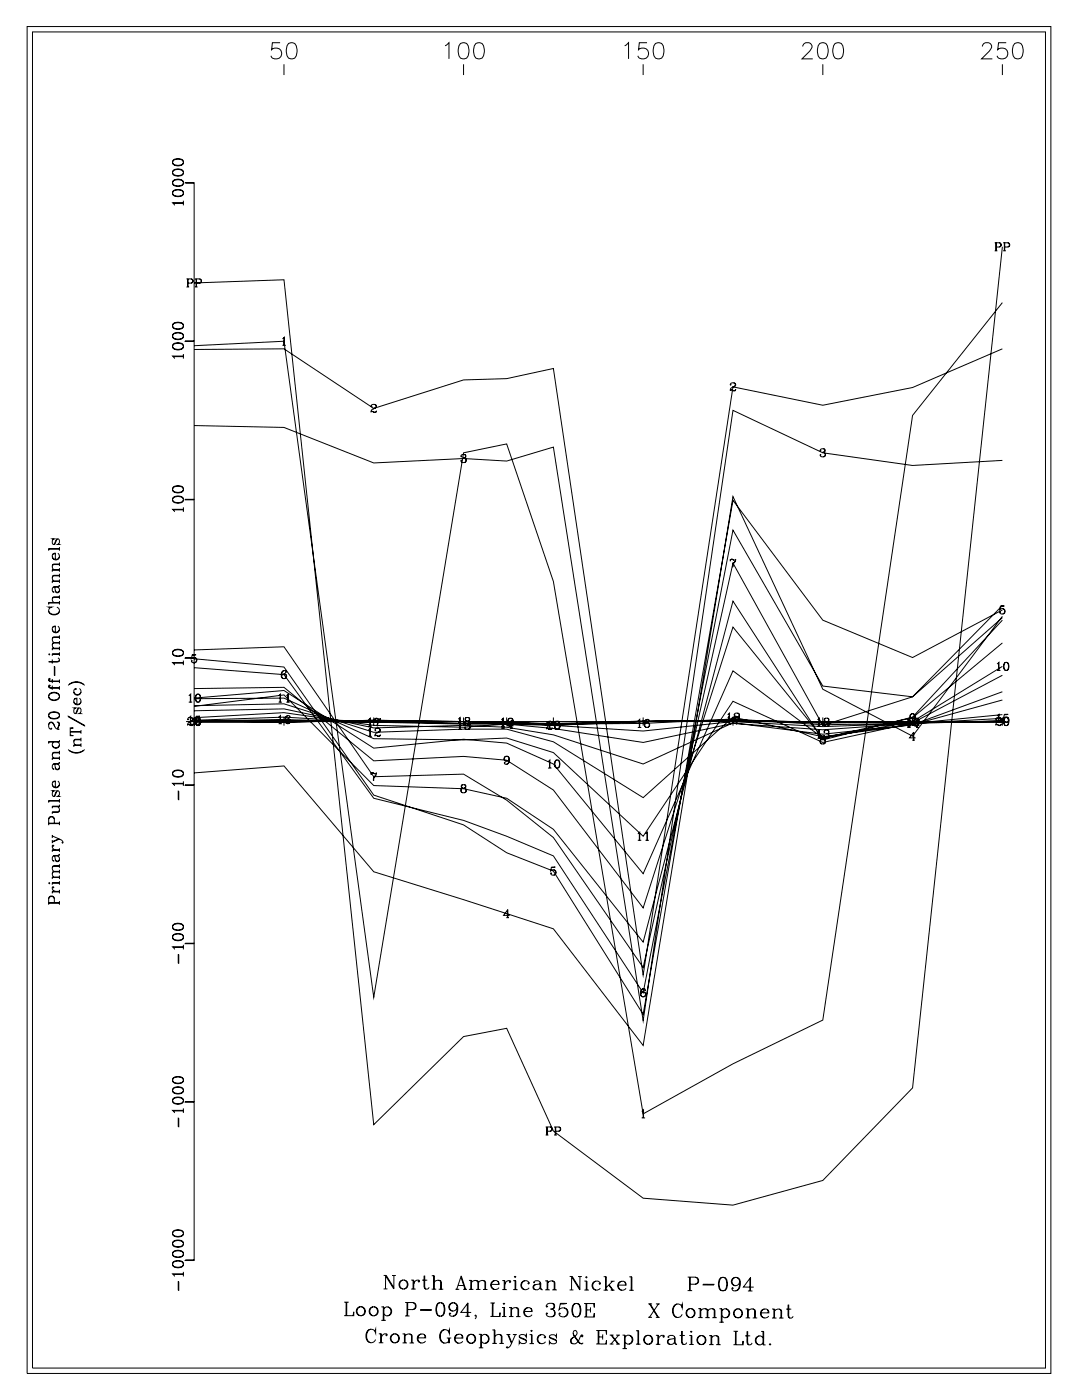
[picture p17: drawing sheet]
<svg xmlns="http://www.w3.org/2000/svg" width="215mm" height="279mm" viewBox="0 0 215 279" stroke-linecap="round" stroke-linejoin="round" font-family="sans-serif">
<g fill="none" stroke="#000" stroke-width=".2">
<path d="M5.4 5.3h204v268.5h-204zM6.5 6.4h201.9v266.3h-201.9zM55.8 8.5h-1.5l-.2 1.4a1.14 1.14 0 0 1 1.8 0 1.14 1.14 0 0 1-.3 1.7 1.14 1.14 0 0 1-1.6-.5M56.6 12.8v2.2M57.5 8.7a1.05 1.05 0 0 1 1.5 .4 2.65 2.65 0 0 1-.3 2.5 1.05 1.05 0 0 1-1.5-.5 2.74 2.74 0 0 1 .3-2.4zM88.7 9.1l.8-.6v3.2M91.8 8.7a1.05 1.05 0 0 1 1.5 .4 2.68 2.68 0 0 1-.3 2.5 1.06 1.06 0 0 1-1.5-.5 2.68 2.68 0 0 1 .3-2.4zM92.4 12.8v2.2M94.8 8.7a1.04 1.04 0 0 1 1.6 .4 2.65 2.65 0 0 1-.3 2.5 1.05 1.05 0 0 1-1.6-.5 2.68 2.68 0 0 1 .3-2.4zM124.5 9.1l.8-.6v3.2M128.2 12.8v2.2M129 8.5h-1.6l-.1 1.4a1.14 1.14 0 0 1 1.7 0 1.14 1.14 0 0 1-.2 1.7 1.14 1.14 0 0 1-1.7-.5"/>
<path d="M130.6 8.7a1.05 1.05 0 0 1 1.6 .4 2.68 2.68 0 0 1-.3 2.5 1.06 1.06 0 0 1-1.6-.5 2.68 2.68 0 0 1 .3-2.4zM160 9.3a.85 .85 0 0 1 .6-.8h.6a.79 .79 0 0 1 .5 1.2l-1.9 2h2.2M163.4 8.7a1.04 1.04 0 0 1 1.5 .4 2.63 2.63 0 0 1-.3 2.5 1.05 1.05 0 0 1-1.5-.5 2.68 2.68 0 0 1 .3-2.4zM164 12.8v2.2M166.4 8.7a1.05 1.05 0 0 1 1.6 .4 2.71 2.71 0 0 1-.3 2.5 1.05 1.05 0 0 1-1.6-.5 2.63 2.63 0 0 1 .3-2.4zM195.8 9.3a.81 .81 0 0 1 .6-.8h.6a.79 .79 0 0 1 .5 1.2l-1.9 2h2.2M199.8 12.8v2.2M200.5 8.5h-1.5l-.2 1.4a1.14 1.14 0 0 1 1.8 0 1.14 1.14 0 0 1-.2 1.7 1.14 1.14 0 0 1-1.7-.5M202.2 8.7a1.04 1.04 0 0 1 1.6 .4 2.65 2.65 0 0 1-.3 2.5 1.05 1.05 0 0 1-1.6-.5 2.7 2.7 0 0 1 .3-2.4zM34.4 38.6a.97 .97 0 0 0 1.2 .6l.5-.1a.67 .67 0 0 0 .5-.6 .67 .67 0 0 0-.5-.6 1.81 1.81 0 0 0-1.6 .2 .58 .58 0 0 0 .3 .9 1.27 1.27 0 0 0 1.7-.4M34.4 38.4a1.36 1.36 0 0 1 2.1 0M34.4 36.5a1.17 1.17 0 0 0 1.7 .5 .66 .66 0 0 0 .5-.6 .66 .66 0 0 0-.5-.6 1.74 1.74 0 0 0-1.6 .2 .58 .58 0 0 0 .3 .9 1.26 1.26 0 0 0 1.7-.4"/>
<path d="M34.4 36.3a1.38 1.38 0 0 1 2.1 0M34.4 34.5a.97 .97 0 0 0 1.2 .6l.5-.1a.67 .67 0 0 0 .5-.6 .67 .67 0 0 0-.5-.6 1.8 1.8 0 0 0-1.6 .2 .58 .58 0 0 0 .3 .9 1.27 1.27 0 0 0 1.7-.4M34.4 34.3a1.36 1.36 0 0 1 2.1 0M34.4 32.4a1.17 1.17 0 0 0 1.7 .6 .66 .66 0 0 0 .5-.7 .66 .66 0 0 0-.5-.6 1.74 1.74 0 0 0-1.6 .2 .58 .58 0 0 0 .3 1 1.26 1.26 0 0 0 1.7-.5M34.4 32.2a1.36 1.36 0 0 1 2.1 0M36.9 36.4l1.7 .1zM37.1 36.4h1.6v214.8h-1.6M34.5 40.5h2M36.5 40.4h-2.1l.4 .5M36.5 40v.9M37.2 55.6h.9a.42 .42 0 0 1 .4 .4 .42 .42 0 0 1-.4 .4h-.6M37.2 57.2h.5"/>
<path d="M37.4 55.6v1.6M37.5 55.6v1.6M38.1 55.6l.3 .3-.1 .4-.2 .1M38.8 55.6h1a.42 .42 0 0 1 .4 .4 .42 .42 0 0 1-.4 .4h-.6M38.8 57.2h.6M39.1 55.6v1.6M39.2 55.6v1.6M39.8 55.6l.3 .3-.1 .4-.2 .1M198.2 48.4h1a.42 .42 0 0 1 .4 .4 .42 .42 0 0 1-.4 .4h-.7M198.2 50h.6M198.5 48.4v1.6M199.2 48.4l.3 .3-.1 .4-.2 .1"/>
<path d="M199.8 49.2l-17.9 167.6-17.9 18.5-17.9 4.9-17.9-1.4-17.9-13.4-9.3-20.4-8.6 1.6-17.9 17.6-17.9-168.4-17.9 .6M199.9 48.4h.9a.42 .42 0 0 1 .4 .4 .42 .42 0 0 1-.4 .4h-.6M199.9 50h.6M200.2 48.4v1.6M200.8 48.4l.4 .3-.1 .4-.3 .1M34.4 69.1a1.17 1.17 0 0 0 1.7 .5 .66 .66 0 0 0 .5-.6 .66 .66 0 0 0-.5-.6 1.8 1.8 0 0 0-1.6 .2 .58 .58 0 0 0 .3 .9 1.27 1.27 0 0 0 1.7-.4M34.4 68.9a1.36 1.36 0 0 1 2.1 0M34.4 67.1a.97 .97 0 0 0 1.2 .6l.5-.1a.66 .66 0 0 0 .5-.6 .66 .66 0 0 0-.5-.6 1.74 1.74 0 0 0-1.6 .2 .57 .57 0 0 0 .3 .9 1.26 1.26 0 0 0 1.7-.4M34.4 66.9a1.38 1.38 0 0 1 2.1 0M34.4 65a1.17 1.17 0 0 0 1.7 .5 .66 .66 0 0 0 .5-.6 .66 .66 0 0 0-.5-.6 1.83 1.83 0 0 0-1.6 .2 .58 .58 0 0 0 .3 1 1.26 1.26 0 0 0 1.7-.5M34.4 64.8a1.36 1.36 0 0 1 2.1 0M34.5 71.1h2"/>
<path d="M36.5 71h-2.1l.4 .5M36.5 70.6v.9M36.9 68h1.7zM56.3 67.5l.4-.3v1.6M56.3 68.8h.7M56.6 67.3v1.5M145.6 76.6l.1 .1h-.2a.55 .55 0 0 1 .6-.4 .55 .55 0 0 1 .5 .5l-.3 .3a.78 .78 0 0 0-.8 .8M146.2 76.3l.3 .3a.6 .6 0 0 1-.6 .6M146.6 77.7l-.2 .1h-.9M146.6 77.5l-.1 .4-.7-.2M199.8 60.3l-17.9 22.5-17.9 120.5-17.9 8.7-17.9 10-17.9-106.1-9.3-27.4-8.6 1.8-17.9 108.5-17.9-130.8-17.9 .9M199.8 69.5l-17.9 7.7-17.9 3.6-17.9-3.7-17.9 117.3-17.9-121-9.3 2.1-8.6 .2-17.9 5.7-17.9-11.9-17.9 .2"/>
<path d="M34.4 99.7a1.17 1.17 0 0 0 1.7 .5 .66 .66 0 0 0 .5-.6 .66 .66 0 0 0-.5-.6 1.72 1.72 0 0 0-1.6 .2 .58 .58 0 0 0 .3 .9 1.26 1.26 0 0 0 1.7-.4M34.4 99.5a1.38 1.38 0 0 1 2.1 0M34.4 97.6a.97 .97 0 0 0 1.2 .6l.5-.1a.67 .67 0 0 0 .5-.6 .67 .67 0 0 0-.5-.6 1.83 1.83 0 0 0-1.6 .2 .58 .58 0 0 0 .3 .9 1.26 1.26 0 0 0 1.7-.4M34.4 97.4a1.36 1.36 0 0 1 2.1 0M36.9 99.5l1.7 .1zM38.7 84.8l17.9 .4 17.9 7.1 17.9-.9 8.6 .5 9.3-2.8 17.9 114.4 17.9-121.7 17.9 8.5 17.9 2.5 17.9-1M74 80.9l.1 .1h-.2a.55 .55 0 0 1 .6-.4 .55 .55 0 0 1 .5 .5l-.3 .3a.79 .79 0 0 0-.8 .8M74.6 80.6l.3 .2v.3l-.6 .4M75 82l-.2 .1h-.9M75 81.8l-.1 .4-.7-.2M91.9 90.9v.2l-.1-.1a.51 .51 0 0 1 .6-.4 .51 .51 0 0 1 .4 .5v.1l-.5 .1M92.5 90.6l.3 .2-.1 .4-.2 .1 .2 .1a.45 .45 0 0 1 .2 .4 .45 .45 0 0 1-.4 .4l-.5-.1-.2-.2 .1-.2v.2"/>
<path d="M92.8 91.4v.5l-.3 .3M163.5 89.8v.1l-.1-.1 .2-.3a.63 .63 0 0 1 .8 .2v.4h-.5M164.1 89.5l.3 .2v.2l-.3 .2 .2 .1a.44 .44 0 0 1 .2 .5 .44 .44 0 0 1-.4 .4l-.5-.1-.2-.3 .1-.1v.1M164.4 90.3v.4l-.3 .4M9.7 109.5h2.1M10.4 111a.75 .75 0 0 0 .7 .5 .75 .75 0 0 0 .7-.5M10.4 115.9h1.4M10.4 113.6h1.4M10.8 117l.3 1 .4 .2a.65 .65 0 0 0 0-1.2M11 117.7a.42 .42 0 0 0 .4 .4 .42 .42 0 0 0 .4-.4M11 110.4l-.5 .1M11.4 107.4l-.5 1h-.4a.7 .7 0 0 1 .1-.9l.2-.1h-.4l.2 .1"/>
<path d="M11.5 110.3a.72 .72 0 0 1 .2 1.1 .72 .72 0 0 1-1.1 0 .72 .72 0 0 1 .2-1.1h.2v1.2M11.6 108.4l.2 .1h-.4l.2-.1a.69 .69 0 0 0 .1-.9l-.4-.1-.6 1.1M11.8 119h-1.1a.65 .65 0 0 0 0 1.1M11.8 119.1h-1.1l-.3 .3M11.8 116.7l-.3 .2h-.7l-.3 .2a.7 .7 0 0 0 .1 .9v-.1M11.8 116.6l-.3 .4h-.9M11.8 114.7h-1.1a.65 .65 0 0 0 0 1.1M11.8 114.8h-1.1l-.3 .3M11.8 112.4h-1.1a.66 .66 0 0 0 0 1.1M11.8 112.5h-1.1l-.3 .3M11.8 109v.8M11.8 112.1v.7"/>
<path d="M11.8 113.2v.8M11.8 114.4v.7M11.8 115.5v.7M11.8 118.7v.7M11.8 119.8v.7M11.8 113.5h-1.4v.5M11.8 115.8h-1.4v.4M11.8 109.3h-2.1v.5M34.5 101.6h2M36.5 101.5h-2.1l.4 .5M36.5 101.1v.9M145.5 111.7l.3-.3 .5 .3 .3-.3-.1 .5a1.3 1.3 0 0 0-.4 1.1"/>
<path d="M145.5 111.4v.5M145.6 111.6l.3-.1 .4 .2M146.5 111.9a1.14 1.14 0 0 0-.5 1.1M9.7 138.9a1.11 1.11 0 0 0 1.2 .7 1.11 1.11 0 0 0 .9-.9 1.11 1.11 0 0 0-1.1-.7 1.11 1.11 0 0 0-1 .9 1.23 1.23 0 0 0 2.1 0M9.7 138.7a1.23 1.23 0 0 1 2.1 0M9.7 136.9l.3 .2h1.8M9.7 135.5l.3 .2h1.8M9.7 130.4h.2l-.1 .1zM9.7 121.8a1.21 1.21 0 0 0 2.1 0M9.7 120.2h2.1M9.8 136.7l.1 .1 .1-.1h-.3l.1 .4 .2 .1h1.8M9.8 135.3h.2l-.1-.1-.2 .1 .1 .4 .2 .1h1.8"/>
<path d="M10.4 125.5a.75 .75 0 0 0 .7 .5 .75 .75 0 0 0 .7-.5M10.4 131.4v.9M10.4 135.3v.9M10.4 136.7v.8M10.4 130.4h1.4M10.4 129.3h1.4M10.8 132.9l.1 1.7zM11 124.9l-.5 .1M11.3 121a.79 .79 0 0 1 .5 .9 .79 .79 0 0 1-.8 .6 .94 .94 0 0 1-1-.2 .94 .94 0 0 1-.2-1l.2-.2-.3-.1h.6l-.3 .1M11.5 131.1a.43 .43 0 0 1 .2 .8l-2 .1M11.5 124.8a.71 .71 0 0 1 .2 1.1 .71 .71 0 0 1-1.1 0 .71 .71 0 0 1 .2-1.1h.2v1.2M11.8 131.7l-.4 .2h-1.7"/>
<path d="M11.8 128.1h-1.1a.66 .66 0 0 0 0 1.1M11.8 128.2h-1.1l-.3 .3M11.8 127h-1.1a.65 .65 0 0 0 0 1.1M11.8 127h-1.1l-.3 .4M11.8 126.6v.8M11.8 127.8v.7M11.8 128.9v.7M11.8 130v.7M11.8 135.4v.8M11.8 136.8v.7M11.8 129.2h-1.4v.4M11.8 130.3h-1.4v.4"/>
<path d="M11.8 120.1h-2.1v.4M13.6 136.6a2.2 2.2 0 0 1 3.3 0M13.8 136.4l.4-.2a2.63 2.63 0 0 1 2.5 .2M14.7 139.9a.75 .75 0 0 0 .7 .5 .75 .75 0 0 0 .7-.5M14.7 137.9a.75 .75 0 0 0 .7 .6 .75 .75 0 0 0 .7-.6M15.3 139.3l-.5 .1M15.8 139.2a.71 .71 0 0 1 .2 1 .71 .71 0 0 1-1.1 0 .71 .71 0 0 1 .2-1h.2v1.2M15.8 137.2a.72 .72 0 0 1 .2 1.1 .72 .72 0 0 1-1.1 0 .72 .72 0 0 1 .2-1.1v.2l-.1-.1M34.4 130.2a.97 .97 0 0 0 1.2 .6l.5-.1a.66 .66 0 0 0 .5-.6 .66 .66 0 0 0-.5-.6 1.74 1.74 0 0 0-1.6 .2 .57 .57 0 0 0 .3 .9 1.26 1.26 0 0 0 1.7-.4M34.4 130a1.38 1.38 0 0 1 2.1 0M34.5 132.2h2M36.5 132.1h-2.1l.4 .5"/>
<path d="M36.5 131.7v.9M36.9 131.1l1.7 .1zM37.6 138.6l.4-.3v1.7M37.6 140h.7M37.9 138.4v1.6M38.3 130.6l.8-.1h-.8l-.1 .8a.57 .57 0 0 1 .8-.2 .57 .57 0 0 1 0 .9 .57 .57 0 0 1-.8-.3v.1M38.8 131l.1 .1a.56 .56 0 0 1 .3 .6 .56 .56 0 0 1-.4 .4M39.4 138.3a.93 .93 0 0 0 0 1.7h.1a.94 .94 0 0 0 0-1.7h-.1a1.04 1.04 0 0 0 0 1.7M39.5 138.3a1.04 1.04 0 0 1 0 1.7M55.5 138.6l.4-.3v1.7M55.5 140h.7M55.8 138.4v1.6"/>
<path d="M56.6 133.7a.97 .97 0 0 0-.1 1.6M56.7 134.3l.1 .1a.5 .5 0 0 1 .3 .5 .5 .5 0 0 1-.4 .4M57 133.9v.1v-.3a.61 .61 0 0 0-.7 .1 .61 .61 0 0 0-.2 .6v.4a.52 .52 0 0 0 .6 .5 .52 .52 0 0 0 .4-.6 .52 .52 0 0 0-.7-.3l-.3 .3M57.1 138.6l.3-.3v1.7M57.1 140h.6M57.4 138.4v1.6M198.7 132.3l.4-.3v1.6M198.7 133.6h.7M199 132.1v1.5M199.4 120.9l.8-.1h-.8l-.2 .7a.57 .57 0 0 1 .9-.2 .57 .57 0 0 1 0 .9 .57 .57 0 0 1-.9-.2h.2l-.1 .1M199.8 122.8l-17.9 23.9-17.9-9.3-17.9-38.4-17.9 109.4-17.9-23.3-17.9-5.8-17.9-5.5-17.9-21.1-17.9 1.4M199.8 121.6l-17.9 9.5-17.9-7.5-17.9-23.9-17.9 102.5-17.9-28.6-9.3-3.6-8.6-5.6-17.9-5.9-17.9-25.5-17.9-1.7"/>
<path d="M199.8 123.1l-17.9 15.8-17.9-2.2-17.9-31-17.9 92.2-17.9-27.3-9.3-3.9-8.6-3.2-17.9-4.4-17.9-24.6-17.9-1.4M199.8 120.7l-17.9 18.2-17.9 5.7-17.9-32.4-17.9 80.6-17.9-25.9-9.3-7.4-8.6-5.2-17.9 .5-17.9-25.9-17.9 .6M199.8 123.6l-17.9 19.3-17.9 4.6-17.9-27.7-17.9 68-17.9-22.5-9.3-6.2-8.6-1.9-17.9-.6-17.9-18.1-17.9 2.3M199.8 128.2l-17.9 14.9-17.9 4-17.9-22.1-17.9 56-17.9-23.5-9.3-6-8.6-.7-17.9 .8-17.9-14.6-17.9 .2M199.8 132.8l-17.9 11-17.9 3.3-17.9-13.4-17.9 40.4-17.9-21.8-9.3-4.2-8.6-.7-17.9 1.7-17.9-11.5-17.9 1.5M199.8 134.6l-17.9 9.5-17.9 3.9-17.9-8.2-17.9 26.9-17.9-16.7-9.3-2.9-8.6 .4-17.9-.3-17.9-8.1-17.9 .2M199.8 137.9l-17.9 6.6-17.9 2.3-17.9-3.9-17.9 16.1-17.9-11.1-9.3-2.6h-8.6l-17.9 .7-17.9-5.7-17.9 .4M199.8 139.5l-17.9 5-17.9 1.8-17.9-2.2-17.9 8.2-17.9-5.8-9.3-1.5-8.6-.4-17.9 .5-17.9-3.8-17.9 .4M199.8 121.3l.2 .1a.55 .55 0 0 1 .2 .5 .55 .55 0 0 1-.4 .5M200.5 132a.93 .93 0 0 0 0 1.6h.1a.94 .94 0 0 0 0-1.6h-.1a1.05 1.05 0 0 0 0 1.6M200.6 132a1.05 1.05 0 0 1 0 1.6M9.7 144.4l.1-.2a.47 .47 0 0 1 .7-.1l.4 .7"/>
<path d="M9.7 142.7a.96 .96 0 0 0 1.2 .6l.5-.1a.66 .66 0 0 0 .5-.6 .66 .66 0 0 0-.5-.6 1.74 1.74 0 0 0-1.6 .2 .58 .58 0 0 0 .3 .9 1.26 1.26 0 0 0 1.7-.4M9.7 142.5a1.38 1.38 0 0 1 2.1 0M9.7 159.7h2.1M10.1 145.2h.1v.2a.73 .73 0 0 1-.5-.8 .73 .73 0 0 1 .6-.7l.4 .4a1.06 1.06 0 0 0 1.1 1.1M10.4 156.4a.75 .75 0 0 0 .7 .5 .75 .75 0 0 0 .7-.5M10.4 148.5a.75 .75 0 0 0 .7 .5 .75 .75 0 0 0 .7-.5M10.4 151.2h1.4M10.7 147.9a.68 .68 0 0 0-.1 1 .68 .68 0 0 0 1 0 .68 .68 0 0 0-.1-1M10.8 152.3l.3 1 .4 .1a.65 .65 0 0 0 0-1.1M11 155.8l-.5 .1M11 153a.42 .42 0 0 0 .4 .3 .42 .42 0 0 0 .4-.3M11.3 143.9l.5 .2v.4l-.3 .5"/>
<path d="M11.4 157.6l-.5 1h-.4a.7 .7 0 0 1 .1-.9l.2-.1h-.4l.2 .1M11.5 155.7a.72 .72 0 0 1 .2 1.1 .72 .72 0 0 1-1.1 0 .72 .72 0 0 1 .2-1.1h.2v1.2M11.5 143.9l.2 .3-.2 .8 .1 .4M11.6 158.6l.2 .1h-.4l.4-.4v-.4l-.2-.3h-.3l-.6 1.1M11.8 152l-.3 .2-.9 .1a.69 .69 0 0 0 0 1v-.1M11.8 151.9l-.1 .3-.2 .1h-.9M11.8 150h-1.1a.66 .66 0 0 0 0 1.1M11.8 150.1h-1.1l-.3 .3M11.8 147.5v.4h-2.1M11.8 149.6v.8M11.8 150.8v.7M11.8 159.3v.7"/>
<path d="M11.8 151.1h-1.4v.4M11.8 159.6h-2.1v.4M11.8 147.8h-2.1v.4M13.6 149.4a2.21 2.21 0 0 0 3.3 0M13.6 142.7l3.3 2zM13.8 149.6l.4 .2a2.64 2.64 0 0 0 2.5-.2M14 145.2l.6-.1h-.6v1.5h.6l-.6-.1M14 145.9h2.1M14 145.8h2.1M14.7 148.6h1.4M15.7 141.1l-.6 1.1h-.2l-.2-.3 .1-.6 .3-.2h-.4l.2 .1M15.9 142.1l.2 .1h-.4l.4-.4v-.4l-.2-.3h-.3l-.6 1.1"/>
<path d="M16.1 147.4h-1.1a.65 .65 0 0 0 0 1.1M16.1 147.4h-1.1l-.3 .4M16.1 148.5h-1.4v.4M16.1 145.5v.7M16.1 147v.8M16.1 148.2v.7M34.4 154.3a.97 .97 0 0 0 1.2 .6l.5-.1a.66 .66 0 0 0 .5-.6 .66 .66 0 0 0-.5-.6 1.72 1.72 0 0 0-1.6 .2 .57 .57 0 0 0 .3 .9 1.27 1.27 0 0 0 1.7-.4M34.4 154.1a1.38 1.38 0 0 1 2.1 0M34.5 156.2h2M35.5 157.7l.1 1.7zM36.5 156.1h-2.1l.4 .5M36.5 155.7v.9"/>
<path d="M36.9 156.4l1.7 .1zM37.1 143.8h2.4M37.5 143.3v.1h-.1a.55 .55 0 0 1 .6-.4 .55 .55 0 0 1 .5 .5l-.3 .3a.79 .79 0 0 0-.8 .8M37.6 143.1l.4-.3v1.6M37.9 142.8v1.6M38.1 143l.2 .2 .1 .3-.6 .4M38.5 144.4l-.3 .2-.8-.1M38.5 144.2l-.2 .4-.7-.2h.7M38.7 143.8h161.1M38.7 143.7l17.9-.1 17.9 .3 17.9-.1 17.9 .4 35.8-.6 17.9 .3 17.9 .2 17.9-.4-17.9 .5-17.9 .3-17.9-1.2-17.9 .9a2114.4 2114.4 0 0 1-71.6-.8zM38.7 143.9l17.9-.2 17.9 .2 17.9-.1 8.6 .1 9.3 .4 17.9-.5 17.9-.2 17.9 .3h35.8M38.7 143.8l17.9 .1 17.9-.3 26.5 .3 9.3 .6 17.9-.8 17.9-.1 17.9 .5 35.8-.3"/>
<path d="M38.7 143.8l17.9 .1 17.9-.3 26.5 .3 9.3 .7 17.9-.8 17.9-.1 17.9 .4 17.9-.3h17.9M38.7 143v1.6M39.1 142.8h.7h-.7l-.2 .7a.57 .57 0 0 1 .9-.2 .57 .57 0 0 1 0 .9 .57 .57 0 0 1-.9-.2l.1-.1v.2M39.4 143a.93 .93 0 0 0 0 1.6h.1a.94 .94 0 0 0 0-1.6h-.1a1.04 1.04 0 0 0 0 1.6M39.5 143.3l.4 .5-.1 .3-.3 .3M39.5 143a1.04 1.04 0 0 1 0 1.6M55.5 142.9l.4-.3v1.6M55.5 144.2h.7M55.8 143.8h1.6M55.8 142.7v1.5M56.6 143v1.6M57.4 142.6a.96 .96 0 0 0-.1 1.6"/>
<path d="M57.4 143.2l.4 .5-.1 .3-.3 .2M57.7 142.9v.1l.1-.1a.52 .52 0 0 0-.5-.3 .52 .52 0 0 0-.4 .4 .84 .84 0 0 0 .4 1.2 .51 .51 0 0 0 .6-.4 .51 .51 0 0 0-.4-.5 .51 .51 0 0 0-.6 .4M73.4 145.5l.4-.3v1.6M73.4 143.4l.4-.3v1.7M73.4 146.8h.7M73.4 144.8h.7M73.7 143.8h1.6M73.7 143.2v1.6M73.7 145.2v1.6M73.9 154.3l.3-.3 .5 .2 .3-.2-.1 .5a1.28 1.28 0 0 0-.4 1.1M73.9 154v.5M74 154.2l.3-.1 .4 .1"/>
<path d="M74.5 143v1.6M74.7 143.4l.2-.3 .6 .3 .3-.3-.1 .5a1.28 1.28 0 0 0-.4 1.2M74.7 143.1v.5M74.8 145.5h.1h-.2a.55 .55 0 0 1 .6-.4 .55 .55 0 0 1 .5 .5l-.3 .3a.79 .79 0 0 0-.8 .9M74.8 143.3l.3-.1 .4 .2M74.9 154.5a1.14 1.14 0 0 0-.5 1.1M75.4 145.2l.3 .3a.62 .62 0 0 1-.6 .6M75.7 143.6a1.14 1.14 0 0 0-.5 1.2M75.8 146.5l-.2 .2-.9-.1M75.8 146.4l-.2 .4-.7-.3M91.3 144.1l.4-.3v1.6M91.3 143.3l.4-.3v1.6"/>
<path d="M91.3 145.4h.7M91.3 144.6h.7M91.6 143.8h1.6M91.6 143.1v2.3M92.2 156.4l-.2 .1-.1 .4a.56 .56 0 0 0 .9 0v-.3a.56 .56 0 0 0-.7-.1l-.1 .4 .2 .2M92.2 157.1l-.4 .3a.53 .53 0 0 0 .7 .6 .53 .53 0 0 0 .3-.8l-.3-.1M92.2 157.1l-.3 .3 .1 .5 .2 .1M92.4 143v1.6M92.5 156.4l.3 .2-.1 .4-.2 .1M92.5 157.1l.3 .3v.5l-.3 .1M92.7 144.1v.1l-.1-.1 .2-.2a.61 .61 0 0 1 .8 .1l-.1 .4-.4 .1M93 143l-.2 .1-.1 .4a.54 .54 0 0 0 .9 0v-.3a.54 .54 0 0 0-.8-.1v.4l.2 .2"/>
<path d="M93 143.7l-.4 .3a.53 .53 0 0 0 .7 .6 .53 .53 0 0 0 .2-.8l-.2-.1M93 143.7l-.3 .3 .1 .5 .2 .1M93.3 143.8l.2 .2v.4l-.2 .1h.2a.45 .45 0 0 1 .2 .5 .45 .45 0 0 1-.4 .4 .54 .54 0 0 1-.7-.3l.1-.2v.2M93.3 143l.2 .2v.4l-.2 .1M93.3 143.7l.3 .3-.1 .5-.2 .1M93.5 144.6l.1 .5-.3 .3M99.9 143.8l.4-.3v1.6M99.9 143.4l.4-.3v1.7M99.9 145.1h.7M99.9 144.8h.7M100.2 143.8h1.6M100.2 143.2v1.9"/>
<path d="M100.9 150.7l-.4 .5 .1 .3 .3 .2M101 143v1.6M101.1 150.7a.97 .97 0 0 1-.1 1.6M101.4 151.3a.52 .52 0 0 1-.7 .4 .52 .52 0 0 1-.2-.8 .52 .52 0 0 1 .8-.1 .83 .83 0 0 1 .2 1 .83 .83 0 0 1-.9 .5v-.4v.2M101.7 143.1l-.4 .5 .1 .3 .3 .2M101.7 145.1h.5M101.8 143.1a.97 .97 0 0 1-.1 1.7M101.9 143.7v1.4M102.2 143.7a.51 .51 0 0 1-.7 .4 .51 .51 0 0 1-.2-.8 .51 .51 0 0 1 .8-.1 .83 .83 0 0 1 .2 1 .83 .83 0 0 1-.9 .5v-.3v.1M102.4 144.7h-1.3l.9-1.2v1.6M109.1 144.1v.1h-.1a.55 .55 0 0 1 .5-.4 .55 .55 0 0 1 .6 .4l-.3 .3a.79 .79 0 0 0-.8 .9M109.2 151.8l.4-.3v1.6"/>
<path d="M109.2 144.1l.4-.3v1.6M109.2 153.1h.7M109.2 145.4h.7M109.5 143.8h1.6M109.5 143.9v1.5M109.5 151.5v1.6M109.7 143.8l.2 .1 .1 .3-.6 .5M110.1 145.2l-.3 .1-.8-.1M110.1 145l-.2 .4h-.3l-.4-.2M110.3 143v1.6M110.7 143.9l.7-.1h-.7l-.2 .7a.58 .58 0 0 1 .9-.1 .58 .58 0 0 1 0 .9 .58 .58 0 0 1-.9-.2l.1-.2v.2M111 151.5a.93 .93 0 0 0 0 1.6h.1a.93 .93 0 0 0 0-1.6 .87 .87 0 0 0-.3 1.4l.2 .2"/>
<path d="M111 143.8a.93 .93 0 0 0 0 1.6h.1a.92 .92 0 0 0 0-1.6h-.1a1.02 1.02 0 0 0 0 1.6M111.1 151.5a1.02 1.02 0 0 1 0 1.6M111.1 143.8a1.02 1.02 0 0 1 0 1.6l.2-.1a.56 .56 0 0 0 .2-.5 .56 .56 0 0 0-.4-.5M127.1 143.7l.4-.3v1.6M127.1 145h.7M127.4 143.8h1.6M127.4 143.5v1.5M128.2 143v1.6M129 143.4a.96 .96 0 0 0-.1 1.6M129 144l.2 .1a.5 .5 0 0 1 .2 .5 .5 .5 0 0 1-.4 .4M129.3 143.6v.2l.1-.2a.51 .51 0 0 0-.5-.2 .51 .51 0 0 0-.4 .4 .83 .83 0 0 0 .4 1.2 .5 .5 0 0 0 .6-.4 .5 .5 0 0 0-.4-.6 .5 .5 0 0 0-.6 .5M145 142.4l.4-.3v1.6"/>
<path d="M145 143.1l.4-.3v1.6M145 143.7h.7M145 144.4h.7M145.3 143.8h1.6M145.3 142.2v2.2M146.1 143v1.6M146.3 143.1l.2-.3 .6 .2 .3-.2-.1 .4-.5 .8v.4M146.3 142.8v.4M146.4 142.4v.2l-.1-.1a.55 .55 0 0 1 .6-.4 .55 .55 0 0 1 .5 .5l-.3 .3a.81 .81 0 0 0-.8 .8M146.4 142.9l.3-.1 .4 .2M147 142.1l.2 .2 .1 .3-.6 .4M147.3 143.2a1.15 1.15 0 0 0-.5 1.2"/>
<path d="M147.4 143.5l-.2 .2-.7-.2-.2 .1M147.4 143.4l-.2 .3-.7-.2M162.9 145.8l.4-.3v1.6M162.9 143.4l.4-.3v1.7M162.9 147.1h.7M162.9 144.8h.7M163.2 143.8h1.6M163.2 143.2v1.6M163.2 145.6v1.5M163.8 146.7l-.2 .1-.1 .3a.55 .55 0 0 0 .9 0v-.2a.55 .55 0 0 0-.7-.1l-.1 .3 .2 .3M163.8 147.4l-.4 .3a.54 .54 0 0 0 .6 .6 .54 .54 0 0 0 .4-.8l-.3-.1M163.8 147.4l-.3 .3v.3l.3 .3"/>
<path d="M164 143v1.6M164.1 146.7a.39 .39 0 0 1 .2 .6l-.2 .1M164.1 147.4l.3 .3v.3l-.3 .3M164.3 145.8v.2l-.1-.1a.51 .51 0 0 1 .5-.4 .51 .51 0 0 1 .5 .5l-.1 .1-.4 .1M164.6 143.1l-.2 .1-.1 .4a.56 .56 0 0 0 .9 0v-.2a.5 .5 0 0 0-.8 0v.2l.2 .2M164.6 143.8l-.4 .3a.53 .53 0 0 0 .7 .7 .53 .53 0 0 0 .2-.9l-.2-.1M164.6 143.8l-.3 .3 .1 .5 .2 .2M164.9 145.5l.2 .3v.3l-.2 .1 .2 .1a.44 .44 0 0 1 .2 .5 .44 .44 0 0 1-.4 .3h-.5l-.2-.3 .1-.1v.1M164.9 143.1l.2 .3v.4h-.2M164.9 143.8l.3 .3-.1 .5-.2 .2M165.1 146.4l.1 .4-.3 .3M180.8 143.7l.4-.3v1.6"/>
<path d="M180.8 143.4l.4-.3v1.7M180.8 145h.7M180.8 144.8h.7M181.1 143.8h1.6M181.1 143.2v1.8M181.8 142.3h-.2a.5 .5 0 0 0-.2 .5 .5 .5 0 0 0 .4 .4M181.8 147.5h.5M181.9 143v1.6M181.9 142.3a.97 .97 0 0 1 0 1.6M182 146.1v1.4M182.3 142.8a.52 .52 0 0 1-.7 .4 .52 .52 0 0 1-.2-.8 .52 .52 0 0 1 .8-.1 .87 .87 0 0 1 .2 1 .87 .87 0 0 1-.8 .6l-.2-.3 .1-.1v.1M182.5 147.1h-1.2l.8-1.2v1.6"/>
<path d="M182.6 143.1l-.4 .5 .1 .3 .3 .2M182.6 145h.5M182.7 143.1a.96 .96 0 0 1-.1 1.7M182.8 143.6v1.4M183.1 143.7a.52 .52 0 0 1-.7 .4 .52 .52 0 0 1-.2-.8 .52 .52 0 0 1 .7-.1 .83 .83 0 0 1 .3 1 .83 .83 0 0 1-.9 .5v-.3v.1M183.3 144.5h-1.3l.9-1.1v1.6M198.5 143.3l.1 .1h-.1a.55 .55 0 0 1 .5-.4 .55 .55 0 0 1 .5 .5l-.3 .3a.79 .79 0 0 0-.7 .8M198.7 142.7l.4-.3v1.6M198.7 144h.7M199 143.8h1.6M199 142.5v1.5M199.2 143l.2 .2 .1 .3-.7 .4"/>
<path d="M199.5 144.4l-.2 .2-.8-.1M199.5 144.2l-.1 .4-.7-.2M199.8 142.4l-17.9 1.8-17.9 1.3-17.9-1.3-17.9 3.8-17.9-2.8-9.3-.9-8.6 .7-17.9-.4-17.9-2.6-17.9 1.1M199.8 143.2l-17.9 1-17.9 .6-17.9-1-17.9 1.9-17.9-1.1-35.8-.7-17.9-1-17.9 .7M199.8 143v1.6M200.2 142.5l.7-.1h-.7l-.2 .8a.57 .57 0 0 1 .9-.3 .57 .57 0 0 1 0 .9 .57 .57 0 0 1-.9-.2l.1-.1v.2M200.5 143a.93 .93 0 0 0 0 1.6h.1a.94 .94 0 0 0 0-1.6h-.1a1.04 1.04 0 0 0 0 1.6M200.6 142.9l.4 .5-.1 .4-.3 .2M200.6 143a1.04 1.04 0 0 1 0 1.6M9.7 179.1a.58 .58 0 0 1 .6-.4 .58 .58 0 0 1 .5 .4M9.7 163.3a.58 .58 0 0 1 .6-.5 .58 .58 0 0 1 .5 .5M9.7 179.9h2.1"/>
<path d="M9.7 164.2h2.1M9.7 164.1h2.1M9.8 175.9v.2l-.1-.1zM10.4 166.6l1.4 .6a.83 .83 0 0 1 .8 .8h-.2l.1-.1M10.4 177.8h1.4M10.4 166.4v.6M10.4 167.4v.7M10.4 176h1.4M10.4 174.9h1.4M10.4 169.5h1.4M10.5 176.9l.1 .1 .1-.1-.2-.1a.58 .58 0 0 0 0 .6 .58 .58 0 0 0 .5 .3M10.5 168.6h.2l-.2-.1a.59 .59 0 0 0 0 .6 .59 .59 0 0 0 .5 .3"/>
<path d="M10.8 179.9v-.8a.56 .56 0 0 0-.5-.5 .56 .56 0 0 0-.6 .5v1.2M10.8 170.6l.3 1 .4 .1a.65 .65 0 0 0 0-1.1M10.8 164.1l-.1-1.2a.57 .57 0 0 0-.6-.2 .57 .57 0 0 0-.4 .6v1.2M11 171.3a.42 .42 0 0 0 .4 .3 .42 .42 0 0 0 .4-.3M11.5 160.8a.67 .67 0 0 1 0 1.1h-1.1M11.6 167.2l-1.2 .6M11.8 173.7h-1.1a.66 .66 0 0 0 0 1.1M11.8 173.8h-1.1l-.3 .3M11.8 172.6h-1.1a.66 .66 0 0 0 0 1.1M11.8 172.7h-1.1l-.3 .3M11.8 170.3l-.3 .2-.9 .1a.7 .7 0 0 0-.1 .9l.2 .1-.1-.1M11.8 170.2l-.1 .3-.2 .1h-.9"/>
<path d="M11.8 161.5l-.3 .3h-1.1v.4M11.8 160.4v.4h-1.4M11.8 163.8v.7M11.8 169.1v.7M11.8 172.3v.7M11.8 173.4v.7M11.8 174.5v.7M11.8 175.6v.7M11.8 177.4v.7M11.8 179.6v.7M11.8 177.7h-1.4v.4M11.8 160.7h-1.4v.4"/>
<path d="M11.8 169.4h-1.4v.4M11.8 174.8h-1.4v.4M11.8 175.9h-1.4v.4M11.8 167.2l-1.4 .7M109.9 172.9l.8-.1h-.8l-.1 .8a.57 .57 0 0 1 .8-.2 .57 .57 0 0 1 0 .9 .57 .57 0 0 1-.8-.2h.1h-.1M110.4 173.4h.1a.55 .55 0 0 1 .3 .6 .55 .55 0 0 1-.4 .4M127.1 166.2l.4-.3v1.6M127.1 167.5h.7M127.4 166v1.5M128.6 166.2l.4-.3v1.6M128.6 167.5h.7M129 166v1.5"/>
<path d="M9.7 180h2.1M34.4 186.9a1.16 1.16 0 0 0 1.7 .5 .66 .66 0 0 0 .5-.6 .66 .66 0 0 0-.5-.6 1.74 1.74 0 0 0-1.6 .2 .59 .59 0 0 0 .3 .9 1.25 1.25 0 0 0 1.7-.4M34.4 186.7a1.38 1.38 0 0 1 2.1 0M34.4 184.8a.97 .97 0 0 0 1.2 .7l.5-.1a.67 .67 0 0 0 .5-.7 .67 .67 0 0 0-.5-.6 1.8 1.8 0 0 0-1.6 .2 .58 .58 0 0 0 .3 .9 1.27 1.27 0 0 0 1.7-.4M34.4 184.6a1.36 1.36 0 0 1 2.1 0M34.5 188.8h2M35.5 190.3l.1 1.7zM36.5 188.7h-2.1l.4 .5M36.5 188.3v.9M36.9 188l1.7 .1zM100.9 182.9h.5M101.1 181.4v1.5"/>
<path d="M101.6 182.4h-1.2l.8-1.1v1.6M128.2 197.1a.96 .96 0 0 0-.1 1.6M128.3 197.7l.3 .5v.3l-.3 .2M128.6 197.3v.2v-.2a.51 .51 0 0 0-.5-.2 .51 .51 0 0 0-.4 .4 .83 .83 0 0 0 .4 1.2 .5 .5 0 0 0 .6-.4 .5 .5 0 0 0-.4-.6 .5 .5 0 0 0-.6 .5M34.4 219.5a1.17 1.17 0 0 0 1.7 .5 .66 .66 0 0 0 .5-.6 .66 .66 0 0 0-.5-.6 1.81 1.81 0 0 0-1.6 .2 .58 .58 0 0 0 .3 .9 1.27 1.27 0 0 0 1.7-.4M34.4 219.3a1.36 1.36 0 0 1 2.1 0M34.4 217.4a.97 .97 0 0 0 1.2 .6l.5-.1a.66 .66 0 0 0 .5-.6 .66 .66 0 0 0-.5-.6 1.74 1.74 0 0 0-1.6 .2 .57 .57 0 0 0 .3 .9 1.26 1.26 0 0 0 1.7-.4M34.4 217.2a1.38 1.38 0 0 1 2.1 0M34.4 215.4a1.17 1.17 0 0 0 1.7 .5 .66 .66 0 0 0 .5-.6 .66 .66 0 0 0-.5-.6 1.8 1.8 0 0 0-1.6 .2 .58 .58 0 0 0 .3 .9 1.27 1.27 0 0 0 1.7-.4M34.4 215.2a1.36 1.36 0 0 1 2.1 0M36.9 219.6l1.7 .1zM34.5 221.4h2"/>
<path d="M35.5 222.9l.1 1.7zM36.5 221.3h-2.1l.4 .5M36.5 220.9v.9M108.8 224.6h.9a.42 .42 0 0 1 .4 .5 .42 .42 0 0 1-.4 .4h-.6M108.8 226.2h.5M109 224.6v1.6M109.1 224.6v1.6M109.7 224.6l.3 .3-.1 .4-.2 .2M110.4 224.6h1a.42 .42 0 0 1 .4 .5 .42 .42 0 0 1-.4 .4h-.6M110.4 226.2h.6M110.7 224.6v1.6M110.8 224.6v1.6"/>
<path d="M111.4 224.6l.3 .3-.1 .4-.2 .2M127.9 221.5l.4-.3v1.6M127.9 222.8h.7M128.2 221.3v1.5M34.4 252.1a.97 .97 0 0 0 1.2 .6l.5-.1a.67 .67 0 0 0 .5-.6 .67 .67 0 0 0-.5-.6 1.83 1.83 0 0 0-1.6 .2 .58 .58 0 0 0 .3 .9 1.26 1.26 0 0 0 1.7-.4M34.4 251.9a1.36 1.36 0 0 1 2.1 0M34.4 250a1.16 1.16 0 0 0 1.7 .5 .66 .66 0 0 0 .5-.6 .66 .66 0 0 0-.5-.6 1.72 1.72 0 0 0-1.6 .2 .59 .59 0 0 0 .3 .9 1.25 1.25 0 0 0 1.7-.4M34.4 249.8a1.38 1.38 0 0 1 2.1 0M34.4 248a.97 .97 0 0 0 1.2 .6l.5-.1a.67 .67 0 0 0 .5-.6 .67 .67 0 0 0-.5-.6 1.83 1.83 0 0 0-1.6 .2 .58 .58 0 0 0 .3 .9 1.26 1.26 0 0 0 1.7-.4M34.4 247.8a1.36 1.36 0 0 1 2.1 0M34.4 245.9a1.17 1.17 0 0 0 1.7 .5 .66 .66 0 0 0 .5-.6 .66 .66 0 0 0-.5-.6 1.74 1.74 0 0 0-1.6 .2 .58 .58 0 0 0 .3 1 1.26 1.26 0 0 0 1.7-.5M34.4 245.7a1.38 1.38 0 0 1 2.1 0"/>
<path d="M34.5 254h2M35.5 255.4l.1 1.8zM36.5 253.9h-2.1l.4 .5M36.5 253.5v.9M36.9 251.1l1.7 .1zM68.6 259.5h.9M69 259.5v2.7M69.1 259.5v2.7M76.5 256.9h.7M76.5 254.2h.5l1.5 2.5M76.8 254.2v2.7M78.1 254.2h.8"/>
<path d="M78.5 254.2v2.7l-1.5-2.4M80.3 255.1a.91 .91 0 0 0-.6 1.4 .91 .91 0 0 0 1.5 0 .91 .91 0 0 0-.7-1.4 .92 .92 0 0 0-.9 .8 .92 .92 0 0 0 .7 1M80.5 255.1a.94 .94 0 0 1 .7 .9 .94 .94 0 0 1-.7 .9M80.7 259.6h1.6a.7 .7 0 0 1 .6 .7 .7 .7 0 0 1-.6 .7h-1M81.1 259.6v2.7M81.3 259.6l-.1 2.7M81.9 256.9h.9M82 255.1h.5v1.8M82.3 259.6a.73 .73 0 0 1 .5 .7 .73 .73 0 0 1-.5 .7M82.3 255.1v1.8M83.5 255.3l-.1 .1 .1 .1 .1-.2a.73 .73 0 0 0-.8-.1 .73 .73 0 0 0-.3 .7M84.1 255.2h1"/>
<path d="M84.5 254.3v2.1l.1 .4a.55 .55 0 0 0 .9-.2M84.6 254.3v2.1l.3 .5M86 257h.9M86 254.3h.6l-.1 2.7M86.4 254.3v2.7M86.6 255.6a.84 .84 0 0 1 1.4 0v1.4M87.4 257h.9M87.4 255.2l.4 .4v1.4M87.7 259.7a1.23 1.23 0 0 0-.8 1.5l.1 .6a.83 .83 0 0 0 .8 .6 .83 .83 0 0 0 .7-.6 2.24 2.24 0 0 0-.2-2 .73 .73 0 0 0-1.2 .4 1.59 1.59 0 0 0 .5 2.1M87.9 259.7l.3 .1a2.08 2.08 0 0 1-.1 2.4l-.2 .1M90.2 259.7a.86 .86 0 0 0-.6 .8 .86 .86 0 0 0 .6 .8M90.5 259.7l.2 .1a1.71 1.71 0 0 1-.4 2.6"/>
<path d="M90.8 257h.7M91 257l.9-2.7 .9 2.7M91.3 256.2h1.1M91.9 254.7l.8 2.3M92.3 257h.8M93.1 259.9v2.5M93.5 257h.8M93.5 255.2h.5v1.8M93.8 255.2v1.8M94 255.6a.84 .84 0 0 1 1.4 0v1.4M94.9 257h.8M94.9 255.2l.3 .4v1.4"/>
<path d="M95.4 255.6a.83 .83 0 0 1 1.4 0v1.4M96.3 257h.9M96.3 255.2l.4 .4-.1 1.4M97.7 259.7h.9M97.9 256h1.6a.88 .88 0 0 0-1.4-.6 .88 .88 0 0 0 .1 1.5 .99 .99 0 0 0 1.3-.3M98.1 259.7v2.7M98.3 259.7l-.1 2.7M98.6 255.2a.94 .94 0 0 0-.7 .9 .94 .94 0 0 0 .7 .9M99.2 255.4l.1 .6M100.1 257h.9M100.1 255.2l.5 .1v1.7M100.4 259.7l.2 .1-.2 .2-.1-.2z"/>
<path d="M100.5 255.3v1.7M101.6 255.4l-.1 .1 .1 .1 .2-.2a.74 .74 0 0 0-.8-.1 .74 .74 0 0 0-.4 .7M102.3 257l.9 .1M102.3 255.3h.5v1.8M102.5 254.5l.2-.1 .1 .1-.1 .1zM102.7 255.3v1.7M104.6 255.3a.94 .94 0 0 0-.7 .9 .94 .94 0 0 0 .7 .9M105.4 255.7l-.2 .1 .2 .1 .1-.1a.9 .9 0 0 0-1.4-.3 .9 .9 0 0 0 0 1.4 .9 .9 0 0 0 1.4-.2M106.5 255.5l-.1 .2 .4-.4h.5l.3 .2 .2 .3v.9l.2 .4M106.7 256a.54 .54 0 0 0-.3 .6 .54 .54 0 0 0 .3 .5M107.6 255.5v1.2l.2 .2 .4 .2M107.6 255.8l-1.2 .4-.2 .5a.81 .81 0 0 0 1.4 0"/>
<path d="M108.7 257.1h.9M108.7 255.3h.5v1.8M109.1 255.3l-.1 1.8M109.2 255.7a.84 .84 0 0 1 1.4 0v1.4M110 259.8l.3 .1 .1 .6-.4 .4a.78 .78 0 0 1 .7 .8 .78 .78 0 0 1-.7 .8l-.9-.2-.2-.4 .1-.2 .1 .1-.1 .1M110.1 257.1h.9M110.1 255.3l.4 .4-.1 1.4M111.7 259.9l1.3-.1h-1.3l-.3 1.3a.97 .97 0 0 1 1.4-.3 .97 .97 0 0 1 .2 1.4 .97 .97 0 0 1-1.5 0l-.1-.4 .1-.1 .2 .1-.2 .2M113.5 257.1h.8M113.5 254.4h.5l1.6 2.5M113.9 254.4v2.7M114.7 259.8a1.23 1.23 0 0 0-.7 1.5l.1 .7a.83 .83 0 0 0 .8 .5 .83 .83 0 0 0 .7-.5 2.27 2.27 0 0 0-.2-2.1 .74 .74 0 0 0-1.2 .4 1.6 1.6 0 0 0 .5 2.2"/>
<path d="M115 259.8l.3 .1a2.08 2.08 0 0 1-.1 2.5l-.2 .1M115.2 254.4h.8M115.6 254.4v2.7l-1.6-2.4M116.4 259.8h2.1l-.1 .8-.1-.8M116.5 257.1h.9M116.5 255.3h.5v1.8M116.7 254.6l.2-.2 .1 .2-.1 .1zM116.8 259.8v2.7M116.9 255.3l-.1 1.8M116.9 259.8v2.7M118.8 255.4a.94 .94 0 0 0-.7 .8 .94 .94 0 0 0 .7 .9M119.5 255.7l-.1 .2 .1 .1 .2-.1a.9 .9 0 0 0-1.4-.3 .9 .9 0 0 0 0 1.4 .9 .9 0 0 0 1.4-.2"/>
<path d="M120.3 257.2h.9M120.3 254.5h.5v2.7M120.7 254.5v2.7M121.3 256.1l.8 1.1M121.4 256.1l.8 1.1M121.7 257.2h.8M121.7 255.4h.8M122.1 255.4l-1.3 1.2M123.2 256.1l1.6 .1a.88 .88 0 0 0-1.4-.7 .88 .88 0 0 0 .1 1.5 .96 .96 0 0 0 1.3-.2M123.9 255.4a.94 .94 0 0 0-.7 .9 .94 .94 0 0 0 .7 .9M124.5 255.5l.1 .7M125.4 257.2h.9"/>
<path d="M125.4 254.5h.5v2.7M125.8 254.5v2.7M129.2 259.9h.8M129.4 259.9l1.7 2.7M129.6 259.9l1.6 2.7M130.7 259.9h.8M131.2 259.9l-1.8 2.7M134.9 259.9a1.52 1.52 0 0 0 0 2.7M137 257.2h.9M137.1 254.6h1.5a.71 .71 0 0 1 .7 .7 .71 .71 0 0 1-.7 .7h-1M137.4 254.6v2.6M137.6 254.6v2.6"/>
<path d="M138.6 254.6a.73 .73 0 0 1 .5 .7 .73 .73 0 0 1-.5 .7M140.1 256h2.2v.1h-2.2zM144 254.6a1.23 1.23 0 0 0-.8 1.5l.1 .7a.83 .83 0 0 0 .8 .5 .83 .83 0 0 0 .7-.5 2.24 2.24 0 0 0-.2-2.1 .73 .73 0 0 0-1.1 .4 1.58 1.58 0 0 0 .4 2.2M144.2 254.6l.3 .1a2.1 2.1 0 0 1 0 2.5l-.3 .1M146.5 254.6a.86 .86 0 0 0-.6 .8 .86 .86 0 0 0 .6 .9M146.8 254.6l.2 .1a1.71 1.71 0 0 1-.4 2.6M147.4 255.5a.84 .84 0 0 1-.9 .8 .84 .84 0 0 1-.8-1 .84 .84 0 0 1 1.1-.7l.4 .1a1.84 1.84 0 0 1-.2 2.5 .72 .72 0 0 1-1.1-.3l.1-.3 .1 .2-.1 .1M149.1 257.3h.9M149.5 254.9l-.1 2.4M150.2 256.6l-2-.1 1.4-1.9v2.7M68.6 262.2h1.9v-.7l-.1 .7M71.8 260.5a.9 .9 0 0 0-.6 1.3 .9 .9 0 0 0 1.5 0 .9 .9 0 0 0-.7-1.3 .91 .91 0 0 0-.9 .7 .91 .91 0 0 0 .7 1"/>
<path d="M72 260.5a.95 .95 0 0 1 .7 .9 .95 .95 0 0 1-.7 .9M73.8 264.9a1.53 1.53 0 0 0 0 2.7M74.3 260.5a.91 .91 0 0 0-.6 1.4 .91 .91 0 0 0 1.5 0 .91 .91 0 0 0-.6-1.4 .92 .92 0 0 0-.9 .8 .92 .92 0 0 0 .6 1M74.6 260.5a.94 .94 0 0 1 .6 .9 .94 .94 0 0 1-.6 .9M74.7 265.3l.2 .4v-.7l-.2 .3a.99 .99 0 0 0-1.1-.3 .99 .99 0 0 0-.7 1 1.18 1.18 0 0 0 .3 1.2 1.18 1.18 0 0 0 1.3 .3l.4-.5M75.5 267.6h.9M75.5 265.9h.5v1.7M75.9 265.9v1.7M76 263.2h.9M76 260.5h.5v2.7M76.4 260.5v2.7M76.5 260.9a.86 .86 0 0 1 1.3-.2 .86 .86 0 0 1 0 1.3 .86 .86 0 0 1-1.3-.1"/>
<path d="M77 266l-.1 .1 .1 .1 .2-.2a.74 .74 0 0 0-.8-.1 .74 .74 0 0 0-.4 .7M77.3 260.5a.94 .94 0 0 1 .6 .9 .94 .94 0 0 1-.6 .9M78.6 265.9a.91 .91 0 0 0-.7 1.4 .91 .91 0 0 0 1.6 0 .91 .91 0 0 0-.7-1.4 .92 .92 0 0 0-.9 .7 .92 .92 0 0 0 .7 1.1M78.8 265.9a.95 .95 0 0 1 .7 .9 .95 .95 0 0 1-.7 .9M80.2 267.7h.9M80.2 265.9h.5v1.8M80.6 265.9v1.8M80.7 262.3h.9M80.7 266.3a.84 .84 0 0 1 1.4 0v1.4M81.6 267.7h.9M81.6 265.9l.4 .4v1.4M83.3 266.7h1.5a.88 .88 0 0 0-1.4-.6 .88 .88 0 0 0 .1 1.5 .96 .96 0 0 0 1.3-.3"/>
<path d="M83.8 261l2.2 .1v.1h-2.2zM83.9 265.9a.94 .94 0 0 0-.6 .9 .94 .94 0 0 0 .6 .9M84.6 266l.1 .7M88.5 265a1.52 1.52 0 0 0 0 2.7M89 266.7h.9M89.4 266.7v1M89.4 265.4l.2 .4v-.8l-.2 .4a1 1 0 0 0-1.1-.3 1 1 0 0 0-.7 .9 1.18 1.18 0 0 0 .3 1.3 1.18 1.18 0 0 0 1.3 .3l.2-.3M89.6 266.7v1M90.7 266.7h1.5a.88 .88 0 0 0-1.3-.6 .88 .88 0 0 0 .1 1.5 .95 .95 0 0 0 1.2-.3M91.1 260.6a.84 .84 0 0 1-1 .7 .84 .84 0 0 1-.7-1 .84 .84 0 0 1 1.1-.6l.3 .1a1.82 1.82 0 0 1-.1 2.4 .72 .72 0 0 1-1.1-.2l.1-.3 .1 .1-.1 .2M91.3 265.9a.94 .94 0 0 0-.6 .9 .94 .94 0 0 0 .6 .9M92 266.1l.1 .6"/>
<path d="M92.7 262.4h.9M93.8 265.9a.91 .91 0 0 0-.7 1.4 .91 .91 0 0 0 1.6 0 .91 .91 0 0 0-.7-1.4 .92 .92 0 0 0-.9 .8 .92 .92 0 0 0 .7 1M93.9 261.6h-2.1l1.5-1.9v2.7M94 265.9a.94 .94 0 0 1 .7 .9 .94 .94 0 0 1-.7 .9M94.8 262.4l-.1-.2 .1-.1 .1 .4-.2 .4M95.4 268.6h.9M95.4 266h.6l-.1 2.6M95.8 266v2.6M96 266.3a.85 .85 0 0 1 1.2-.1 .85 .85 0 0 1 0 1.3 .85 .85 0 0 1-1.3-.1M96.7 266a.94 .94 0 0 1 .7 .9 .94 .94 0 0 1-.7 .9M97.7 262.4h1.9l.1-.8-.2 .8M98.1 267.8h.9"/>
<path d="M98.1 265.1h.5v2.7M98.5 265.1v2.7M98.6 266.4a.84 .84 0 0 1 1.4 0v1.4M99.5 267.8h.9M99.5 266l.4 .4v1.4M100 262.4h.9M100 260.6h.5v1.8M100.4 260.6v1.8M100.9 266h.8M101.2 266l.7 1.8M101.3 266l.7 1.5M101.4 262.4h.9"/>
<path d="M101.4 260.6h.6l-.1 1.8M101.8 260.6v1.8M102 261a.83 .83 0 0 1 1.4 0l-.1 1.4M102.2 266h.8M102.7 266l-.8 1.8a1.05 1.05 0 0 1-.8 .9l-.2-.2 .2-.1 .1 .1M102.8 262.4h.9M102.9 260.6l.3 .4v1.4M103.5 266.4l1.4 .8v.4l-.4 .2-.8-.1-.2-.4v.5l.1-.3M104.5 261.4h1.5a.88 .88 0 0 0-1.3-.6 .88 .88 0 0 0 .1 1.5 .97 .97 0 0 0 1.2-.2M104.8 266.3l.1-.3v.5l-.5-.5h-.5l-.4 .3v.2l1.4 .8M105.2 260.6a.94 .94 0 0 0-.7 .9 .94 .94 0 0 0 .6 .9M105.5 267.8h.9"/>
<path d="M105.5 266h.5v1.8M105.8 260.8l.1 .6M105.8 265.3l.1-.2 .2 .2-.2 .1zM105.9 266v1.8M107.8 266a.95 .95 0 0 0-.6 .9 .95 .95 0 0 0 .6 .9M108.6 266.4l-.1 .1 .1 .2 .1-.1a.91 .91 0 0 0-1.2-.4 .91 .91 0 0 0-.3 1.3 .91 .91 0 0 0 1.3 .2l.2-.3M109 260.3l.1 .1-.1 .1-.1-.2 .1-.3a1.04 1.04 0 0 1 1.5 .2l-.1 .6-.8 .1M109.5 266.4l1.4 .8v.4l-.4 .2h-.5l-.5-.5v.5l.1-.2M110.4 261.2a.82 .82 0 0 1-.4 1.3M110.8 266.3l.1-.3v.6l-.1-.3a.86 .86 0 0 0-1.2-.1l-.1 .1 .1 .4 1.3 .6M112.4 260.7a.95 .95 0 0 1 .7 .9 .95 .95 0 0 1-.7 .9M114.2 266.6a.71 .71 0 0 0-.4 .6 .71 .71 0 0 0 .4 .7"/>
<path d="M114.2 265.8l1.2 1.7 .5 .4M116 266.2l-.1 .1 .1 .2 .2-.2-.2-.2-.4 .4a1.54 1.54 0 0 1-1.4 1.4l-.4-.2-.1-.6 .1-.3 .8-.5a.68 .68 0 0 0 .3-1l-.3-.1-.2 .1a1 1 0 0 0 .2 1.3l.9 1.1 .5 .2 .1-.3M116.4 262.5h2v-.8l-.1 .8M116.9 261.1h.8M117.7 260.6v1M118.8 267.9h2.1v-.8l-.2 .8M118.8 265.2h2.1v.8l-.1-.8M119.2 265.2v2.7M119.3 266.5h.8M119.4 265.2l-.1 2.7M120.1 266v1M121.5 267.9h.8"/>
<path d="M121.5 266.1h.8M121.8 266.1l1.4 1.8M121.9 266.1l1.4 1.8M122.8 267.9h.7M122.8 266.1h.8M123.3 266.1l-1.5 1.8M124.1 268.8h.9M124.1 266.1h.5v2.7M124.5 266.1l-.1 2.7M124.6 266.5a.86 .86 0 0 1 1.2-.1 .86 .86 0 0 1 0 1.3 .86 .86 0 0 1-1.2-.2M125.4 266.1a.94 .94 0 0 1 .6 .9 .94 .94 0 0 1-.7 .9M126.7 267.9h.9"/>
<path d="M126.8 265.2h.5v2.7M127.1 265.2v2.7M129.1 266.2a.9 .9 0 0 0-.7 1.3 .9 .9 0 0 0 1.5 0 .9 .9 0 0 0-.6-1.3 .91 .91 0 0 0-.9 .7 .91 .91 0 0 0 .6 1M129.2 262.6h.7M129.3 266.2a.94 .94 0 0 1 .7 .8 .94 .94 0 0 1-.7 .9M130.7 262.6h.8M130.7 267.9l.9 .1M130.7 266.2h.5v1.7M131.1 266.2v1.7M132.3 266.3l-.2 .1 .2 .2 .1-.3a.74 .74 0 0 0-.8-.1 .74 .74 0 0 0-.4 .7M133.3 266.4l-.2 .2v-.2a.85 .85 0 0 1 1.3 0l.2 .3-.1 .9 .3 .4M133.5 266.9a.53 .53 0 0 0-.4 .6 .53 .53 0 0 0 .4 .5"/>
<path d="M134.4 266.4v1.2l.1 .2 .4 .2M134.4 266.7l-1.3 .4-.1 .5a.8 .8 0 0 0 1.4 0M135.4 266.2h1.1M135.8 260.3l.2 .4v-.8l-.2 .4a1 1 0 0 0-1.1-.3 1 1 0 0 0-.7 .9 1.18 1.18 0 0 0 .3 1.3 1.18 1.18 0 0 0 1.3 .3l.4-.5M135.8 265.3v2.2l.2 .4a.55 .55 0 0 0 .9-.3M136 265.3v2.2l.2 .5M137.4 268h.9M137.4 266.2h.5v1.8M137.5 260.8a.91 .91 0 0 0-.6 1.4 .91 .91 0 0 0 1.5 0 .91 .91 0 0 0-.6-1.4 .92 .92 0 0 0-.9 .8 .92 .92 0 0 0 .6 1M137.8 260.8a.94 .94 0 0 1 .6 .9 .94 .94 0 0 1-.7 .9M137.8 265.3l.1 .1-.1 .2-.2-.2zM137.8 266.2l-.1 1.8"/>
<path d="M139.2 262.6h.8M139.2 260.8h.5v1.8M139.5 260.8v1.8M139.7 261.2a.83 .83 0 0 1 1.4 0v1.4M139.7 266.2a.91 .91 0 0 0-.7 1.4 .91 .91 0 0 0 1.6 0 .91 .91 0 0 0-.7-1.4 .92 .92 0 0 0-.9 .8 .92 .92 0 0 0 .7 1M139.9 266.2a.94 .94 0 0 1 .7 .9 .94 .94 0 0 1-.7 .9M140.6 262.6h.8M140.6 260.8l.3 .4v1.4M141.1 261.2a.84 .84 0 0 1 1.4 0v1.4M141.3 268h.9M141.3 266.2h.5v1.8M141.7 266.2v1.8"/>
<path d="M141.8 266.6a.82 .82 0 0 1 1.4 0v1.4M142 262.6h.9M142 260.8l.4 .4-.1 1.4M142.7 268h.9M142.7 266.2l.4 .4v1.4M143.4 263.5h.9M143.4 260.9h.5v2.6M143.8 260.9l-.1 2.6M143.9 261.2a.86 .86 0 0 1 1.3-.1 .86 .86 0 0 1-.1 1.3 .86 .86 0 0 1-1.2-.1M144.7 260.9a.94 .94 0 0 1 .6 .9 .94 .94 0 0 1-.6 .9M146.2 268h1.9v-.7l-.1 .7M146.2 265.3l.9 .1"/>
<path d="M146.6 265.3v2.7M146.7 265.3v2.7M147 260.9a.9 .9 0 0 0-.7 1.4 .9 .9 0 0 0 1.5 0 .9 .9 0 0 0-.6-1.4 .91 .91 0 0 0-.9 .8 .91 .91 0 0 0 .6 1M147.2 260.9a.95 .95 0 0 1 .7 .9 .95 .95 0 0 1-.7 .9M148.5 266.3h1M148.6 262.7h.9M148.6 260.9h.5v1.8M148.9 265.4v2.1l.1 .4a.55 .55 0 0 0 .9-.2M149 260.9v1.8M149 265.4v2.1l.2 .6M149.1 261.3a.83 .83 0 0 1 1.4 0v1.4M150 262.7h.9"/>
<path d="M150 260.9l.4 .4v1.4M151.3 266.3a.94 .94 0 0 0-.6 .9 .94 .94 0 0 0 .6 .9M151.7 261.7h1.5a.88 .88 0 0 0-1.3-.6 .88 .88 0 0 0 0 1.5 .97 .97 0 0 0 1.3-.3M151.7 265.4h.5v2.7M152.1 266.7a.85 .85 0 0 0-1.3-.2 .85 .85 0 0 0 0 1.3 .85 .85 0 0 0 1.3-.1M152.1 265.4v2.7h.5M152.3 260.9a.94 .94 0 0 0-.6 .9 .94 .94 0 0 0 .6 .9M153 261l.1 .7M153.3 267.9l.2-.1 .1 .1-.1 .2zM153.9 262.7h.8M153.9 260.9h.5v1.8M154.2 260.9v1.8"/>
<path d="M154.4 261.3a.84 .84 0 0 1 1.4 0v1.4M155.3 262.7h.9M155.3 260.9l.3 .4v1.4M156.7 260.9h1M157.1 260v2.2l.1 .4a.55 .55 0 0 0 .9-.2M157.2 260v2.2l.2 .5"/>
</g>
</svg>
